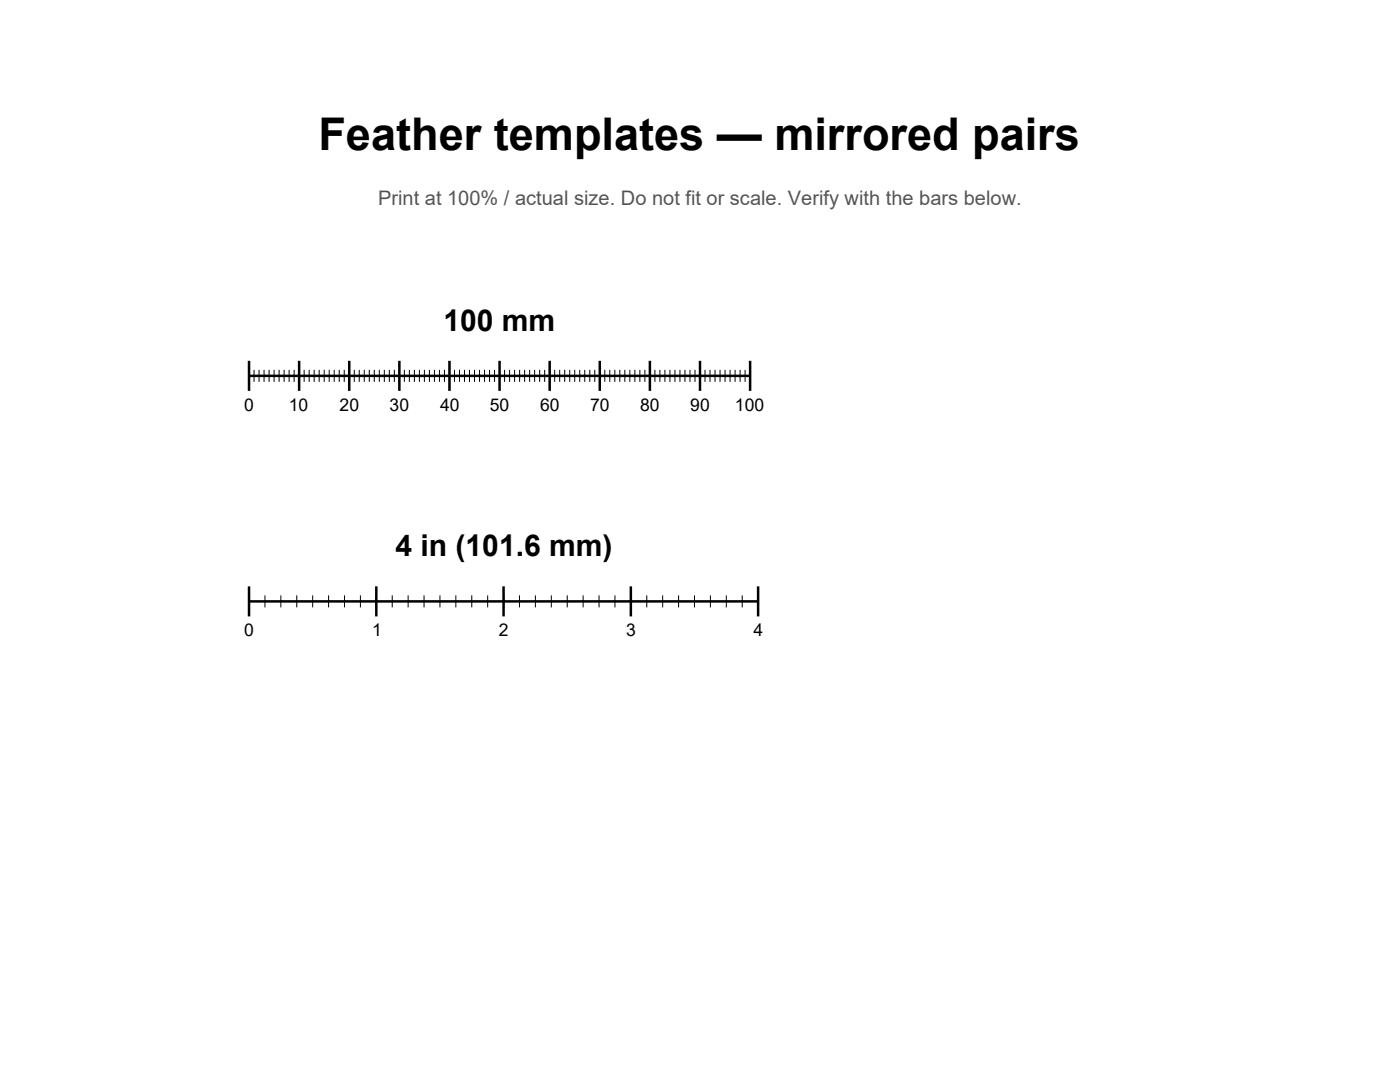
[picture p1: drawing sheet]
<svg xmlns="http://www.w3.org/2000/svg" width="279mm" height="216mm" viewBox="0 0 279 216" stroke-linecap="round" stroke-linejoin="round" font-family="sans-serif">
<defs><g id="words">
<text font-size="9" x="63.6" y="30">Feather templates — mirrored pairs</text>
<g font-size="6">
<text x="88.5" y="66">100 mm</text>
<text x="78.9" y="111">4 in (101.6 mm)</text>
</g>
<text font-size="4" fill="#555" x="75.5" y="41">Print at 100% / actual size. Do not fit or scale. Verify with the bars below.</text>
<g font-size="3.5">
<text x="48.7" y="82">0</text>
<text x="57.6" y="82">10</text>
<text x="67.8" y="82">20</text>
<text x="77.8" y="82">30</text>
<text x="87.8" y="82">40</text>
<text x="97.8" y="82">50</text>
<text x="107.8" y="82">60</text>
<text x="117.8" y="82">70</text>
<text x="127.8" y="82">80</text>
<text x="137.8" y="82">90</text>
<text x="146.7" y="82">100</text>
<text x="48.7" y="127">0</text>
<text x="74.3" y="127">1</text>
<text x="99.6" y="127">2</text>
<text x="124.9" y="127">3</text>
<text x="150.4" y="127">4</text>
</g>
</g></defs>
<g fill="none" stroke="#000" stroke-width=".5">
<path d="M49.7 75h100M49.7 72v6M59.7 72v6M69.7 72v6M79.7 72v6M89.7 72v6M99.7 72v6M109.7 72v6M119.7 72v6M129.7 72v6M139.7 72v6M149.7 72v6"/>
<path d="M49.7 117v6M49.7 120h101.6M75.1 117v6M100.5 117v6M125.9 117v6M151.3 117v6"/>
</g>
<g fill="none" stroke="#000" stroke-width=".2">
<path d="M49.7 73.8v2.4M50.7 73.8v2.4M51.7 73.8v2.4M52.7 73.8v2.4M53.7 73.8v2.4M54.7 73.8v2.4M55.7 73.8v2.4M56.7 73.8v2.4M57.7 73.8v2.4M58.7 73.8v2.4M59.7 73.8v2.4M60.7 73.8v2.4"/>
<path d="M61.7 73.8v2.4M62.7 73.8v2.4M63.7 73.8v2.4M64.7 73.8v2.4M65.7 73.8v2.4M66.7 73.8v2.4M67.7 73.8v2.4M68.7 73.8v2.4M69.7 73.8v2.4M70.7 73.8v2.4M71.7 73.8v2.4M72.7 73.8v2.4"/>
<path d="M73.7 73.8v2.4M74.7 73.8v2.4M75.7 73.8v2.4M76.7 73.8v2.4M77.7 73.8v2.4M78.7 73.8v2.4M79.7 73.8v2.4M80.7 73.8v2.4M81.7 73.8v2.4M82.7 73.8v2.4M83.7 73.8v2.4M84.7 73.8v2.4"/>
<path d="M85.7 73.8v2.4M86.7 73.8v2.4M87.7 73.8v2.4M88.7 73.8v2.4M89.7 73.8v2.4M90.7 73.8v2.4M91.7 73.8v2.4M92.7 73.8v2.4M93.7 73.8v2.4M94.7 73.8v2.4M95.7 73.8v2.4M96.7 73.8v2.4"/>
<path d="M97.7 73.8v2.4M98.7 73.8v2.4M99.7 73.8v2.4M100.7 73.8v2.4M101.7 73.8v2.4M102.7 73.8v2.4M103.7 73.8v2.4M104.7 73.8v2.4M105.7 73.8v2.4M106.7 73.8v2.4M107.7 73.8v2.4M108.7 73.8v2.4"/>
<path d="M109.7 73.8v2.4M110.7 73.8v2.4M111.7 73.8v2.4M112.7 73.8v2.4M113.7 73.8v2.4M114.7 73.8v2.4M115.7 73.8v2.4M116.7 73.8v2.4M117.7 73.8v2.4M118.7 73.8v2.4M119.7 73.8v2.4M120.7 73.8v2.4"/>
<path d="M121.7 73.8v2.4M122.7 73.8v2.4M123.7 73.8v2.4M124.7 73.8v2.4M125.7 73.8v2.4M126.7 73.8v2.4M127.7 73.8v2.4M128.7 73.8v2.4M129.7 73.8v2.4M130.7 73.8v2.4M131.7 73.8v2.4M132.7 73.8v2.4"/>
<path d="M133.7 73.8v2.4M134.7 73.8v2.4M135.7 73.8v2.4M136.7 73.8v2.4M137.7 73.8v2.4M138.7 73.8v2.4M139.7 73.8v2.4M140.7 73.8v2.4M141.7 73.8v2.4M142.7 73.8v2.4M143.7 73.8v2.4M144.7 73.8v2.4"/>
<path d="M145.7 73.8v2.4M146.7 73.8v2.4M147.7 73.8v2.4M148.7 73.8v2.4M149.7 73.8v2.4M49.7 118.8v2.4M52.9 118.8v2.4M56.1 118.8v2.4M59.2 118.8v2.4M62.4 118.8v2.4M65.6 118.8v2.4M68.8 118.8v2.4"/>
<path d="M71.9 118.8v2.4M75.1 118.8v2.4M78.3 118.8v2.4M81.5 118.8v2.4M84.6 118.8v2.4M87.8 118.8v2.4M91 118.8v2.4M94.2 118.8v2.4M97.3 118.8v2.4M100.5 118.8v2.4M103.7 118.8v2.4M106.9 118.8v2.4"/>
<path d="M110 118.8v2.4M113.2 118.8v2.4M116.4 118.8v2.4M119.6 118.8v2.4M122.7 118.8v2.4M125.9 118.8v2.4M129.1 118.8v2.4M132.3 118.8v2.4M135.4 118.8v2.4M138.6 118.8v2.4M141.8 118.8v2.4M145 118.8v2.4"/>
<path d="M148.1 118.8v2.4M151.3 118.8v2.4"/>
</g>
<use href="#words"/>
</svg>
